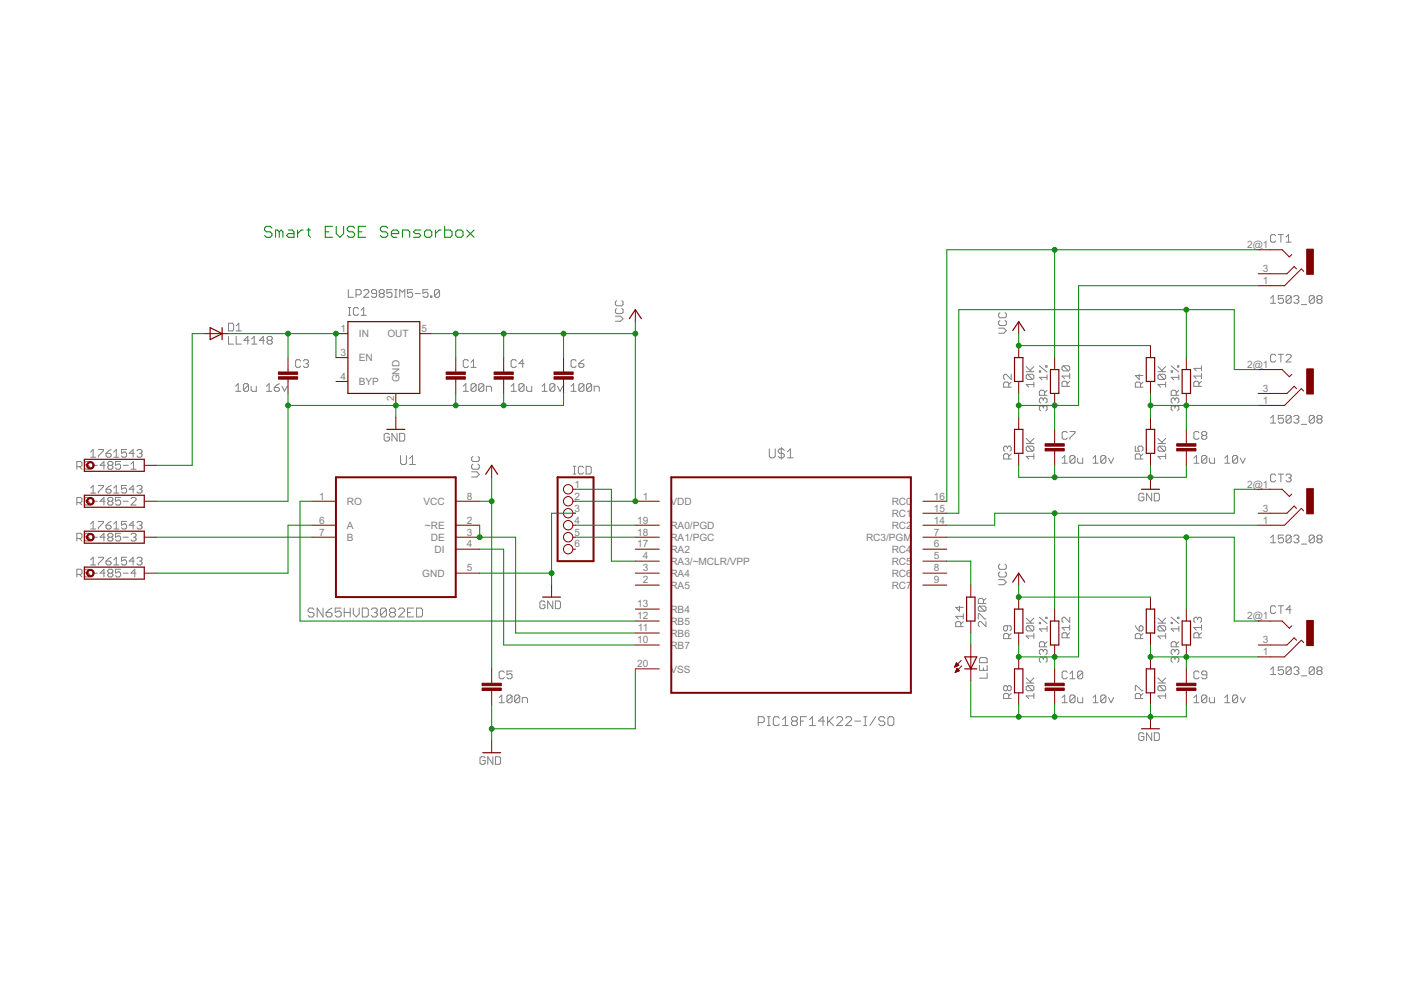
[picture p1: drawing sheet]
<svg xmlns="http://www.w3.org/2000/svg" width="297mm" height="210mm" viewBox="0 0 297 210" stroke-linecap="round" stroke-linejoin="round" font-family="sans-serif">
<defs><g id="words">
<g font-size="2.4" fill="#808080">
<text x="264.4" y="52.6">2@1</text>
<text x="267.8" y="57.7">3</text>
<text x="267.8" y="60.2">1</text>
<text x="72.2" y="70.4">1</text>
<text x="76.1" y="71.5">IN</text>
<text x="82.1" y="71.5">OUT</text>
<text x="89.4" y="70.4">5</text>
<text x="72.2" y="75.5">3</text>
<text x="76.1" y="76.6">EN</text>
<text x="264.4" y="78">2@1</text>
<text x="72.2" y="80.5">4</text>
<text x="76.1" y="81.6">BYP</text>
<text x="84.7" y="81.1" transform="rotate(-90 84.7 81.1)">GND</text>
<text x="267.8" y="83.1">3</text>
<text x="83.6" y="85" transform="rotate(-90 83.6 85)">2</text>
<text x="267.8" y="85.6">1</text>
<text x="67.7" y="105.9">1</text>
<text x="73.6" y="107">RO</text>
<text x="89.8" y="107">VCC</text>
<text x="99" y="105.9">8</text>
<text x="121.8" y="103.4">1</text>
<text x="121.8" y="105.9">2</text>
<text x="136.3" y="105.9">1</text>
<text x="142.1" y="107">VDD</text>
<text x="189.1" y="107">RC0</text>
<text x="198" y="105.9">16</text>
<text x="264.4" y="103.4">2@1</text>
<text x="67.7" y="111">6</text>
<text x="67.7" y="113.5">7</text>
<text x="73.6" y="112.1">A</text>
<text x="90.1" y="112.1">~RE</text>
<text x="99" y="111">2</text>
<text x="99" y="113.5">3</text>
<text x="121.8" y="108.5">3</text>
<text x="121.8" y="111">4</text>
<text x="121.8" y="113.5">5</text>
<text x="135.1" y="111">19</text>
<text x="135.1" y="113.5">18</text>
<text x="142.1" y="112.1">RA0/PGD</text>
<text x="189.1" y="109.6">RC1</text>
<text x="189.1" y="112.1">RC2</text>
<text x="198" y="108.5">15</text>
<text x="198" y="111">14</text>
<text x="198" y="113.5">7</text>
<text x="267.8" y="111">1</text>
<text x="267.8" y="108.5">3</text>
<text x="73.6" y="114.7">B</text>
<text x="91.3" y="114.7">DE</text>
<text x="92.1" y="117.2">DI</text>
<text x="99" y="116.1">4</text>
<text x="121.8" y="116.1">6</text>
<text x="135.1" y="116.1">17</text>
<text x="136.3" y="118.6">4</text>
<text x="142.1" y="114.7">RA1/PGC</text>
<text x="142.1" y="117.2">RA2</text>
<text x="142.1" y="119.7">RA3/~MCLR/VPP</text>
<text x="183.6" y="114.7">RC3/PGM</text>
<text x="189.1" y="117.2">RC4</text>
<text x="189.1" y="119.7">RC5</text>
<text x="198" y="116.1">6</text>
<text x="198" y="118.6">5</text>
<text x="89.5" y="122.3">GND</text>
<text x="99" y="121.2">5</text>
<text x="136.3" y="121.2">3</text>
<text x="136.3" y="123.7">2</text>
<text x="142.1" y="122.3">RA4</text>
<text x="142.1" y="124.8">RA5</text>
<text x="189.1" y="122.3">RC6</text>
<text x="189.1" y="124.8">RC7</text>
<text x="198" y="121.2">8</text>
<text x="198" y="123.7">9</text>
<text x="135.1" y="128.8">13</text>
<text x="135.1" y="131.3">12</text>
<text x="142.1" y="129.9">RB4</text>
<text x="264.4" y="131.3">2@1</text>
<text x="135.1" y="136.4">10</text>
<text x="135.2" y="133.9">11</text>
<text x="142.1" y="132.4">RB5</text>
<text x="142.1" y="135">RB6</text>
<text x="142.1" y="137.5">RB7</text>
<text x="267.8" y="136.4">3</text>
<text x="135.1" y="141.5">20</text>
<text x="142.1" y="142.6">VSS</text>
<text x="267.8" y="138.9">1</text>
</g>
</g></defs>
<g fill="none" stroke="#808080" stroke-width=".21">
<path d="M270.5 50l-.3-.3h-.5l-.3 .3v1.1l.3 .3h.5l.3-.3M271 49.7h1.1M271.6 49.7v1.7M272.7 51.4h1M272.7 50.3l.5-.6v1.7M48.5 68.5h.8l.2 .3v1.1l-.2 .3h-.8zM48.5 71.3v1.7h1M50.1 71.3v1.7h1.1M50.1 70.2h1.1M50.1 69.1l.5-.6v1.7M52.8 72.2h-1.1l.8-.9v1.7M53.4 73h1"/>
<path d="M53.4 71.9l.5-.6v1.7M56.1 72.2h-1.1l.8-.9v1.7M56.9 72.2l-.3 .2v.3l.3 .3h.5l.3-.3v-.3l-.3-.2M56.9 72.2h.5M56.9 72.2l-.3-.3v-.3l.3-.3h.5l.3 .3v.3l-.3 .3M63.8 76.5l-.3-.2h-.6l-.2 .2v1.1l.2 .3h.6l.3-.3M64.3 76.5l.3-.2h.5l.3 .2v.3l-.3 .3M64.9 77.1h.2M65.1 77.1l.3 .2v.3l-.3 .3h-.5l-.3-.3M73.9 61.4v1.6h1M73.9 66.8h.5M73.9 65.2h.5"/>
<path d="M74.1 65.2v1.6M75.5 62.5h.8l.3-.3v-.5l-.3-.3h-.8v1.6M76 65.5l-.2-.3h-.6l-.3 .3v1.1l.3 .2h.6l.2-.2M76.6 66.8h1.1M76.6 65.8l.5-.6v1.6M77.1 61.7l.3-.3h.5l.3 .3v.3l-1.1 1h1.1M79.8 62.2h-.8l-.2-.2v-.3l.2-.3h.6l.2 .3v1.1l-.2 .2h-.6l-.2-.2M80.7 62.2l-.3-.2v-.3l.3-.3h.5l.3 .3v.3l-.3 .2M80.7 62.2l-.3 .3v.3l.3 .2h.5l.3-.2v-.3l-.3-.3M80.7 62.2h.5M83.1 61.4h-1.1v.8l.6-.2h.2l.3 .2v.6l-.3 .2h-.5l-.3-.2M83.7 63h.5"/>
<path d="M83.7 61.4h.5M83.9 61.4v1.6M84.8 63v-1.6l.5 .6 .5-.6v1.6M87.5 61.4h-1.1v.8l.5-.2h.3l.3 .2v.6l-.3 .2h-.5l-.3-.2M88 62.2h1.1M90.7 61.4h-1v.8l.5-.2h.3l.2 .2v.6l-.2 .2h-.6l-.2-.2M91.3 62.8h.3v.2h-.3zM93.2 61.7v1.1l-.3 .2h-.5l-.3-.2M93.2 61.7l-.3-.3h-.5l-.3 .3v1.1M93.2 61.7l-1.1 1.1M99.3 76.5l-.3-.2h-.5l-.3 .2v1.1l.3 .3h.5l.3-.3M99.9 77.9h1"/>
<path d="M99.9 76.8l.5-.5v1.6M109.5 76.5l-.3-.2h-.6l-.2 .2v1.1l.2 .3h.6l.3-.3M111.1 77.1h-1.1l.8-.8v1.6M122.2 76.5l-.3-.2h-.6l-.2 .2v1.1l.2 .3h.6l.3-.3M122.7 77.1h.8l.3 .2v.3l-.3 .3h-.5l-.3-.3zM123.8 76.3l-.5 .2-.6 .6M130.5 67h1.1l.5 .6-.5 .5h-1.1M130.7 63.8l-.2 .2v.6l.2 .2h1.1l.3-.2v-.6l-.3-.2M130.7 65.4l-.2 .3v.5l.2 .3h1.1l.3-.3v-.5l-.3-.3M211.7 69.6h1.1l.6 .5-.6 .6h-1.1M212 66.3l-.3 .3v.5l.3 .3h1.1l.3-.3v-.5l-.3-.3M212 67.9l-.3 .3v.5l.3 .3h1.1l.3-.3v-.5l-.3-.3"/>
<path d="M214.4 79.4v1.1l-1.1-1.1h-.3l-.2 .2v.6l.2 .3M217.6 78.8h1.6M217.6 77.7l1.1 1.1M217.8 79.4h1.1l.3 .2v.6l-.3 .3M217.8 79.4l-.2 .2v.6l.2 .3h1.1M217.8 79.4l1.1 1.1M219.2 77.7l-.8 .8M220.4 78.6h.2v.3h-.2zM220.4 77.6l1.6 1.3M221.7 77.6h.3v.2h-.3zM222 79.5v1M225.4 77.6h1.1l.3 .2v.6l-.3 .2"/>
<path d="M225.4 77.6l-.2 .2v.6l.2 .2h1.1M225.4 77.6l1.1 1M226.8 79.7h-1.6l.5 .6M226.8 79.2v1.1M241.5 79.4v1.1l-.8-.9h1.6M245.5 78.8h1.6M245.5 77.7l1.1 1.1M245.8 79.4l-.3 .2v.6l.3 .3h1.1M245.8 79.4h1.1l.2 .2v.6l-.2 .3M245.8 79.4l1.1 1.1M247.1 77.7l-.8 .8M248.3 78.6h.3v.3h-.3z"/>
<path d="M248.3 77.6l1.6 1.3M249.7 77.6h.2v.2h-.2zM249.9 79.5v1M254.7 77.6v1M254.7 79.2v1.1M254.7 79.7h-1.6l.5 .6M254.7 78.1h-1.6l.5 .5M269.4 63.2l.5-.5v1.6M269.4 64.3h1.1M270.5 75.4l-.3-.3h-.5l-.3 .3v1.1l.3 .3h.5l.3-.3M271 75.1h1.1M271.6 75.1v1.7"/>
<path d="M272.1 62.7h-1.1v.8l.6-.3h.2l.3 .3v.5l-.3 .3h-.5l-.3-.3M272.7 75.4l.2-.3h.6l.2 .3v.3l-1 1.1h1M273.7 62.9v1.1l-.2 .3h-.6l-.2-.3M273.7 62.9l-.2-.2h-.6l-.2 .2v1.1M273.7 62.9l-1 1.1M274.3 62.9l.3-.2h.5l.3 .2v.3l-.3 .3M274.8 63.5h.3M275.1 63.5l.3 .3v.2l-.3 .3h-.5l-.3-.3M275.9 64.6h1.1M278.7 62.9v1.1l-.3 .3h-.6l-.2-.3M278.7 62.9l-.3-.2h-.6l-.2 .2v1.1M278.7 62.9l-1.1 1.1"/>
<path d="M279.5 63.5l-.3 .3v.2l.3 .3h.5l.3-.3v-.2l-.3-.3M279.5 63.5l-.3-.3v-.3l.3-.2h.5l.3 .2v.3l-.3 .3M279.5 63.5h.5M16.3 98.9h.8l.3-.2v-.6l-.3-.2h-.8v1.6M16.8 98.9l.6 .6M19 98.1l-.2-.2h-.6l-.3 .2v.3l.3 .3h.6l.2 .2v.3l-.2 .3h-.6l-.3-.3M19.2 95.8l.5-.5v1.6M19.2 96.9h1.1M19.6 98.7h1.1M20.8 95.3h1.1v.3l-1.1 1.1v.2M22.3 98.7h-1.1l.8-.8v1.6M22.5 96.1h.8l.3 .3v.3l-.3 .2h-.5l-.3-.2z"/>
<path d="M23.1 98.7l-.2-.3v-.3l.2-.2h.6l.2 .2v.3l-.2 .3M23.1 98.7l-.2 .2v.3l.2 .3h.6l.2-.3v-.3l-.2-.2M23.1 98.7h.6M23.6 95.3l-1.1 .8M24.1 96.9h1.1M24.1 95.8l.6-.5v1.6M25.6 97.9h-1.1v.8l.5-.3h.3l.3 .3v.5l-.3 .3h-.5l-.3-.3M26.1 98.7h1.1M26.8 95.3h-1v.8l.8-.3 .2 .3v.6l-.2 .2h-.6l-.2-.2M27.8 99.5h1.1M27.8 98.4l.5-.5v1.6M28.5 96.1h-1.1l.8-.8v1.6"/>
<path d="M29 95.6l.3-.3h.5l.3 .3v.2l-.3 .3M29.6 96.1h.2M29.8 96.1l.3 .3v.3l-.3 .2h-.5l-.3-.2M50 83h1.1M50 81.9l.5-.6v1.7M52.7 81.6v1.1l-.3 .3h-.5l-.3-.3M52.7 81.6l-.3-.3h-.5l-.3 .3v1.1M52.7 81.6l-1.1 1.1M53.2 81.9v.8l.3 .3h.8v-1.1M56.5 83h1.1M56.5 81.9l.6-.6v1.7M58.1 82.1h.9l.2 .3v.3l-.2 .3h-.6l-.3-.3z"/>
<path d="M59.2 81.3l-1.1 .8M59.8 81.9l.5 1.1 .6-1.1M82.5 92.2l-.2-.3h-.6l-.3 .3v1l.3 .3h.6l.2-.3v-.5h-.5M84.2 91.9v1.6l-1.1-1.6v1.6M84.7 91.9h.9l.2 .3v1l-.2 .3h-.9zM84.9 96.6v1.6l.3 .3h.7l.3-.3v-1.6M86.8 97.2l.7-.6v1.9M86.8 98.5h1.3M98.2 81.9l.6-.6v1.7M98.2 83h1.1M100.3 98.4l-.3 .3v.5l.3 .3h1l.3-.3v-.5l-.3-.3M100.3 96.8l-.3 .2v.6l.3 .3h1l.3-.3v-.6l-.3-.2"/>
<path d="M100.9 81.6v1.1l-.2 .3h-.6l-.2-.3M100.9 81.6l-.2-.3h-.6l-.2 .3v1.1M100.9 81.6l-1 1.1M102.6 81.6v1.1l-.3 .3h-.5l-.3-.3M102.6 81.6l-.3-.3h-.5l-.3 .3v1.1M102.6 81.6l-1.1 1.1M103.1 83v-1.1h.8l.3 .2v.9M108.4 83h1.1M108.4 81.9l.5-.6v1.7M111.1 81.6v1.1l-.3 .3h-.5l-.3-.3M111.1 81.6l-.3-.3h-.5l-.3 .3v1.1M111.1 81.6l-1.1 1.1"/>
<path d="M111.7 81.9v.8l.2 .3h.8v-1.1M114.9 83h1.1M114.9 81.9l.6-.6v1.7M117.6 81.6v1.1l-.2 .3h-.6l-.2-.3M117.6 81.6l-.2-.3h-.6l-.2 .3v1.1M117.6 81.6l-1 1.1M118.2 81.9l.5 1.1 .6-1.1M121.1 83h1.1M121.1 81.9l.5-.6v1.7M121.5 98.9h.6M121.8 98.9v1.6M123.7 99.1l-.3-.2h-.5l-.3 .2v1.1l.3 .3h.5l.3-.3"/>
<path d="M123.8 81.6v1.1l-.3 .3h-.5l-.3-.3M123.8 81.6l-.3-.3h-.5l-.3 .3v1.1M123.8 81.6l-1.1 1.1M124.3 98.9h.8l.2 .2v1.1l-.2 .3h-.8zM125.4 81.6v1.1l-.2 .3h-.6l-.2-.3M125.4 81.6l-.2-.3h-.6l-.2 .3v1.1M125.4 81.6l-1 1.1M126 83v-1.1h.8l.3 .2v.9M163.1 95.2v1.6l.3 .3h.6l.4-.3v-1.6M165.7 94.9v2.5M166.3 95.5l-.3-.3h-.7l-.3 .3v.3l.3 .3h.7l.3 .3v.4l-.3 .3h-.7l-.3-.3M166.9 97.1h1.3"/>
<path d="M166.9 95.8l.7-.6v1.9M213.6 94.9l-.3-.3h-.3l-.2 .3v.5l.2 .3M213.6 94.9l.3-.3h.2l.3 .3v.5l-.3 .3M213.6 94.9v.2M213.9 82.1v-.8l-.3-.3h-.6l-.2 .3v.8h1.6M213.9 97.3v-.8l-.3-.3h-.6l-.2 .3v.8h1.6M214.4 81l-.5 .5M214.4 96.2l-.5 .6M217.6 94h1.6M217.6 93l1.1 1M217.8 94.6h1.1l.3 .3v.5l-.3 .3M217.8 94.6l-.2 .3v.5l.2 .3h1.1"/>
<path d="M217.8 94.6l1.1 1.1M219.2 81.5h-1.6l.5 .6M219.2 81v1.1M219.2 96.2v1.1M219.2 96.8h-1.6l.5 .5M219.2 93l-.8 .8M221.2 84.6l.3-.2h.2l.3 .2v.6l-.3 .2M221.2 86.3l-.3-.3h-.3l-.2 .3v.5l.2 .3M221.2 84.6l-.3-.2h-.3l-.2 .2v.6l.2 .2M221.2 86.3l.3-.3h.2l.3 .3v.5l-.3 .3M221.2 84.6v.3M221.2 86.3v.3"/>
<path d="M221.5 83.8v-.8l-.3-.3h-.6l-.2 .3v.8h1.6M222 82.7l-.5 .6M222 80h-1.6l.5 .5M225.2 97.1l.5-.5v1.6M225.2 98.2h1.1M226.3 81.9v-.8l-.3-.3h-.6l-.2 .3v.8h1.6M226.3 91.8l-.3-.3h-.5l-.3 .3v1.1l.3 .2h.5l.3-.2M226.8 80.8l-.5 .6M226.8 91.5h1.1v.3l-1.1 1.1v.2M227.9 96.9v1l-.3 .3h-.5l-.3-.3M227.9 96.9l-.3-.3h-.5l-.3 .3v1M227.9 96.9l-1.1 1"/>
<path d="M228.5 97.1v.8l.2 .3h.9v-1.1M231.8 98.2h1M231.8 97.1l.5-.5v1.6M234.5 96.9v1l-.3 .3h-.5l-.3-.3M234.5 96.9l-.3-.3h-.5l-.3 .3v1M234.5 96.9l-1.1 1M235 97.1l.6 1.1 .5-1.1M240.7 94.6v1.1h.8l-.2-.8 .2-.3h.6l.2 .3v.5l-.2 .3M241.8 82.1v-.8l-.3-.3h-.5l-.3 .3v.8h1.6M241.8 97.3v-.8l-.3-.3h-.5l-.3 .3v.8h1.6M242.3 81l-.5 .5M242.3 96.2l-.5 .6"/>
<path d="M245.5 94h1.6M245.5 93l1.1 1M245.8 94.6l-.3 .3v.5l.3 .3h1.1M245.8 94.6h1.1l.2 .3v.5l-.2 .3M245.8 94.6l1.1 1.1M247.1 81.5h-1.6l.6 .6M247.1 96.8h-1.6l.6 .5M247.1 81v1.1M247.1 96.2v1.1M247.1 93l-.8 .8M249.1 86.3l.3-.3h.3l.2 .3v.5l-.2 .3M249.1 84.6l.3-.2h.3l.2 .2v.6l-.2 .2"/>
<path d="M249.1 86.3l-.2-.3h-.3l-.3 .3v.5l.3 .3M249.1 84.6l-.2-.2h-.3l-.3 .2v.6l.3 .2M249.1 84.6v.3M249.1 86.3v.3M249.4 83.8v-.8l-.3-.3h-.5l-.3 .3v.8h1.6M249.9 80h-1.6l.6 .5M249.9 82.7l-.5 .6M253.1 98.2h1.1M253.1 97.1l.6-.5v1.6M254.2 81.9v-.8l-.3-.3h-.5l-.3 .3v.8h1.6M254.2 91.8l-.2-.3h-.6l-.3 .3v1.1l.3 .2h.6l.2-.2M254.7 80.8l-.5 .6"/>
<path d="M255 92.3l-.2-.3v-.2l.2-.3h.6l.3 .3v.2l-.3 .3M255 92.3l-.2 .3v.3l.2 .2h.6l.3-.2v-.3l-.3-.3M255 92.3h.6M255.9 96.9v1l-.3 .3h-.6l-.2-.3M255.9 96.9l-.3-.3h-.6l-.2 .3v1M255.9 96.9l-1.1 1M256.4 97.1v.8l.3 .3h.8v-1.1M259.7 98.2h1.1M259.7 97.1l.5-.5v1.6M262.4 96.9v1l-.3 .3h-.5l-.3-.3M262.4 96.9l-.3-.3h-.5l-.3 .3v1M262.4 96.9l-1.1 1"/>
<path d="M263 97.1l.5 1.1 .5-1.1M269.4 88.6l.5-.5v1.6M269.4 89.7h1.1M272.1 88.1h-1.1v.8l.8-.3 .3 .3v.5l-.3 .3h-.5l-.3-.3M273.7 88.3l-1 1.1M273.7 88.3l-.2-.2h-.6l-.2 .2v1.1M273.7 88.3v1.1l-.2 .3h-.6l-.2-.3M274.3 88.3l.3-.2h.5l.3 .2v.3l-.3 .3M274.8 88.9h.3M275.1 88.9l.3 .3v.2l-.3 .3h-.5l-.3-.3M275.9 90h1.1M278.7 88.3l-.3-.2h-.6l-.2 .2v1.1"/>
<path d="M278.7 88.3v1.1l-.3 .3h-.6l-.2-.3M278.7 88.3l-1.1 1.1M279.5 88.9l-.3-.3v-.3l.3-.2h.5l.3 .2v.3l-.3 .3M279.5 88.9l-.3 .3v.2l.3 .3h.5l.3-.3v-.2l-.3-.3M279.5 88.9h.5M16.3 106.6h.8l.3-.3v-.6l-.3-.2h-.8v1.6M16.3 114.2h.8l.3-.3v-.6l-.3-.2h-.8v1.6M16.8 106.6l.6 .5M16.8 114.2l.6 .5M19 105.7l-.2-.2h-.6l-.3 .2v.3l.3 .3h.6l.2 .3v.2l-.2 .3h-.6l-.3-.3M19 113.3l-.2-.2h-.6l-.3 .2v.3l.3 .3h.6l.2 .3v.2l-.2 .3h-.6l-.3-.3M19.2 103.5l.5-.6v1.6"/>
<path d="M19.2 111.1l.5-.5v1.6M19.2 118.7l.5-.5v1.6M19.2 104.5h1.1M19.2 112.2h1.1M19.2 119.8h1.1M19.6 106.3h1.1M19.6 113.9h1.1M20.8 102.9h1.1v.3l-1.1 1.1v.2M20.8 110.6h1.1v.2l-1.1 1.1v.3M20.8 118.2h1.1v.2l-1.1 1.1v.3M22.3 106.3h-1.1l.8-.8v1.6M22.3 113.9h-1.1l.8-.8v1.6"/>
<path d="M22.5 103.7h.8l.3 .3v.3l-.3 .2h-.5l-.3-.2zM22.5 111.4h.8l.3 .2v.3l-.3 .3h-.5l-.3-.3zM22.5 119h.8l.3 .3v.2l-.3 .3h-.5l-.3-.3zM23.1 106.3l-.2-.3v-.3l.2-.2h.6l.2 .2v.3l-.2 .3M23.1 106.3l-.2 .3v.2l.2 .3h.6l.2-.3v-.2l-.2-.3M23.1 113.9l-.2-.3v-.3l.2-.2h.6l.2 .2v.3l-.2 .3M23.1 113.9l-.2 .3v.2l.2 .3h.6l.2-.3v-.2l-.2-.3M23.1 106.3h.6M23.1 113.9h.6M23.6 102.9l-.6 .3-.5 .5M23.6 110.6l-.6 .2-.5 .6M23.6 118.2l-1.1 .8"/>
<path d="M24.1 103.5l.6-.6v1.6M24.1 111.1l.6-.5v1.6M24.1 118.7l.6-.5v1.6M24.1 104.5h1.1M24.1 112.2h1.1M24.1 119.8h1.1M25.6 113.1h-1.1v.8l.5-.3h.3l.3 .3v.5l-.3 .3h-.5l-.3-.3M25.6 105.5h-1.1v.8l.5-.3h.3l.3 .3v.5l-.3 .3h-.5l-.3-.3M26.1 106.3h1.1M26.1 113.9h1.1M26.8 102.9h-1v.8l.5-.2h.3l.2 .2v.6l-.2 .2h-.6l-.2-.2M26.8 110.6h-1v.8l.5-.3h.3l.2 .3v.5l-.2 .3h-.6l-.2-.3"/>
<path d="M26.8 118.2h-1v.8l.8-.3 .2 .3v.5l-.2 .3h-.6l-.2-.3M27.8 113.3l.2-.2h.6l.3 .2v.3l-.3 .3M27.8 105.7l.2-.2h.6l.3 .2v.3l-1.1 1.1h1.1M28.3 113.9h.3M28.5 103.7h-1.1l.8-.8v1.6M28.5 111.4h-1.1l.8-.8v1.6M28.5 119h-1.1l.8-.8v1.6M28.6 113.9l.3 .3v.2l-.3 .3h-.6l-.2-.3M29 103.2l.3-.3h.5l.3 .3v.3l-.3 .2M29 110.8l.3-.2h.5l.3 .2v.3l-.3 .3M29 118.4l.3-.2h.5l.3 .2v.3l-.3 .3M29.6 103.7h.2"/>
<path d="M29.6 111.4h.2M29.6 119h.2M29.8 103.7l.3 .3v.3l-.3 .2h-.5l-.3-.2M29.8 111.4l.3 .2v.3l-.3 .3h-.5l-.3-.3M29.8 119l.3 .3v.2l-.3 .3h-.5l-.3-.3M100 100h1.1l.5 .6-.5 .5h-1.1M121.5 100.5h.6M212 119.6l-.3 .3v.5l.3 .3h1.1l.3-.3v-.5l-.3-.3M242.5 104.8l-.2-.2h-.6l-.3 .2v1.1l.3 .3h.6l.2-.3v-.5h-.5M244.2 104.6v1.6l-1.1-1.6v1.6M244.7 104.6h.8l.3 .2v1.1l-.3 .3h-.8zM269.4 114l.5-.5v1.6"/>
<path d="M269.4 115.1h1.1M270.5 100.8l-.3-.3h-.5l-.3 .3v1.1l.3 .3h.5l.3-.3M271 100.5h1.1M271.6 100.5v1.7M272.1 113.5h-1.1v.8l.8-.3 .3 .3v.5l-.3 .3h-.5l-.3-.3M272.7 100.8l.2-.3h.6l.2 .3v.2l-.2 .3M273.2 101.3h.3M273.5 101.3l.2 .3v.3l-.2 .3h-.6l-.2-.3M273.7 113.7l-.2-.2h-.6l-.2 .2v1.1M273.7 113.7v1.1l-.2 .3h-.6l-.2-.3M273.7 113.7l-1 1.1M274.3 113.7l.3-.2h.5l.3 .2v.3l-.3 .3"/>
<path d="M274.8 114.3h.3M275.1 114.3l.3 .3v.2l-.3 .3h-.5l-.3-.3M275.9 115.4h1.1M278.7 113.7l-.3-.2h-.6l-.2 .2v1.1M278.7 113.7v1.1l-.3 .3h-.6l-.2-.3M278.7 113.7l-1.1 1.1M279.5 114.3l-.3-.3v-.3l.3-.2h.5l.3 .2v.3l-.3 .3M279.5 114.3l-.3 .3v.2l.3 .3h.5l.3-.3v-.2l-.3-.3M279.5 114.3h.5M16.3 121.8h.8l.3-.3v-.5l-.3-.3h-.8v1.6M16.8 121.8l.6 .5M19 121l-.2-.3h-.6l-.3 .3v.2l.3 .3h.6l.2 .3v.2l-.2 .3h-.6l-.3-.3"/>
<path d="M19.6 121.5h1.1M22.3 121.5h-1.1l.8-.8v1.6M23.1 121.5l-.2-.3v-.2l.2-.3h.6l.2 .3v.2l-.2 .3M23.1 121.5l-.2 .3v.2l.2 .3h.6l.2-.3v-.2l-.2-.3M23.1 121.5h.6M25.6 120.7h-1.1v.8l.8-.3 .3 .3v.5l-.3 .3h-.5l-.3-.3M26.1 121.5h1.1M28.9 121.5h-1.1l.8-.8v1.6M66.6 129.2l-.3-.3h-.7l-.3 .3v.4l.3 .3h.7l.3 .3v.3l-.3 .3h-.7l-.3-.3M68.5 128.9v1.9l-1.3-1.9v1.9M69.2 129.9h.9l.3 .3v.3l-.3 .3h-.6l-.3-.3zM70.4 128.9l-.6 .3-.6 .7"/>
<path d="M72.3 128.9h-1.2v1l.6-.3h.3l.3 .3v.6l-.3 .3h-.6l-.3-.3M73 129.9h1.3M73 128.9v1.9M74.3 128.9v1.9M74.9 128.9v1.3l.6 .6 .7-.6v-1.3M76.8 128.9h1l.3 .3v1.3l-.3 .3h-1zM78.7 129.2l.4-.3h.6l.3 .3v.4l-.3 .3M79.4 129.9h.3M79.7 129.9l.3 .3v.3l-.3 .3h-.6l-.4-.3M81.9 129.2l-.3-.3h-.6l-.3 .3v1.3M81.9 129.2v1.3l-.3 .3h-.6l-.3-.3M81.9 129.2l-1.2 1.3"/>
<path d="M82.9 129.9l-.3-.3v-.4l.3-.3h.6l.3 .3v.4l-.3 .3M82.9 129.9h.6M82.9 129.9l-.3 .3v.3l.3 .3h.6l.3-.3v-.3l-.3-.3M84.5 129.2l.3-.3h.6l.3 .3v.4l-1.2 1.2h1.2M86.4 129.9h.6M87.7 128.9h-1.3v1.9h1.3M88.3 128.9h1l.3 .3v1.3l-.3 .3h-1zM115.5 127.7l-.2-.3h-.6l-.2 .3v1.1l.2 .3h.6l.2-.3v-.6h-.5M117.2 127.4v1.7l-1.1-1.7v1.7M117.8 127.4h.8l.2 .3v1.1l-.2 .3h-.8zM203.4 128.5v1.1l-.8-.8h1.6M203.7 132.9v-.8l-.3-.3h-.5l-.3 .3v.8h1.6"/>
<path d="M204.2 131.8l-.5 .5M204.2 130.7h-1.6l.6 .5M204.2 130.1v1.1M207.4 131.2v-1.1h.3l1.1 1.1h.2M207.7 139.7l.2-.3h1.1l.3 .3v.8h-1.6zM207.7 128.5h1.1l.2 .3v.5l-.2 .3M207.7 128.5l-.3 .3v.5l.3 .3h1.1M207.7 128.5l1.1 1.1M208.5 128v-.9l-.3-.2h-.5l-.3 .2v.9h1.6M209 131.8v1.1l-1-1.1h-.3l-.3 .3v.5l.3 .3M209 126.9l-.5 .5M211.7 122.9h1.1l.6 .5-.6 .6h-1.1"/>
<path d="M212 121.3l-.3 .2v.6l.3 .2h1.1l.3-.2v-.6l-.3-.2M213.6 132.7v.8l-.3 .3h-.3l-.2-.3v-.6l.2-.2h1.1l.3 .2v.6l-.3 .3M213.9 135.4v-.8l-.3-.3h-.6l-.2 .3v.8h1.6M214.4 134.3l-.5 .6M217.6 132.1h1.6M217.6 131l1.1 1.1M217.8 132.7h1.1l.3 .2v.6l-.3 .3M217.8 132.7l-.2 .2v.6l.2 .3h1.1M217.8 132.7l1.1 1.1M219.2 134.3v1.1M219.2 134.9h-1.6l.5 .5M219.2 131l-.8 .9"/>
<path d="M220.4 132h.2v.2h-.2zM220.4 130.9l1.6 1.3M221.2 138l-.3-.3h-.3l-.2 .3v.5l.2 .3M221.2 139.6l-.3-.3h-.3l-.2 .3v.5l.2 .3M221.2 138v.2M221.2 139.6v.3M221.2 138l.3-.3h.2l.3 .3v.5l-.3 .3M221.2 139.6l.3-.3h.2l.3 .3v.5l-.3 .3M221.5 137.1v-.8l-.3-.2h-.6l-.2 .2v.8h1.6M221.7 130.9h.3v.2h-.3zM222 132.8v1.1M222 136.1l-.5 .5"/>
<path d="M222 133.3h-1.6l.5 .6M226.3 135.2v-.8l-.3-.2h-.6l-.2 .2v.8h1.6M226.8 130.9v1.1l-1.1-1.1h-.3l-.2 .2v.6l.2 .3M226.8 132.5v1.1M226.8 134.2l-.5 .5M226.8 133.1h-1.6l.5 .5M240.7 132.7l.3 .5 .5 .6M241.5 132.9l.3-.2h.3l.2 .2v.6l-.2 .3h-.6zM241.8 135.4v-.8l-.3-.3h-.5l-.3 .3v.8h1.6M242.3 134.3l-.5 .6M245.5 132.1h1.6M245.5 131l1.1 1.1"/>
<path d="M245.8 132.7h1.1l.2 .2v.6l-.2 .3M245.8 132.7l-.3 .2v.6l.3 .3h1.1M245.8 132.7l1.1 1.1M247.1 134.3v1.1M247.1 134.9h-1.6l.6 .5M247.1 131l-.8 .9M248.3 132h.3v.2h-.3zM248.3 130.9l1.6 1.3M249.1 138l.3-.3h.3l.2 .3v.5l-.2 .3M249.1 139.6l-.2-.3h-.3l-.3 .3v.5l.3 .3M249.1 138l-.2-.3h-.3l-.3 .3v.5l.3 .3M249.1 138v.2"/>
<path d="M249.1 139.6v.3M249.1 139.6l.3-.3h.3l.2 .3v.5l-.2 .3M249.4 137.1v-.8l-.3-.2h-.5l-.3 .2v.8h1.6M249.7 130.9h.2v.2h-.2zM249.9 132.8v1.1M249.9 133.3h-1.6l.6 .6M249.9 136.1l-.5 .5M253.9 131.1l.3-.2h.3l.2 .2v.6l-.2 .3M253.9 131.1l-.3-.2h-.2l-.3 .2v.6l.3 .3M253.9 131.1v.3M254.2 135.2v-.8l-.3-.2h-.5l-.3 .2v.8h1.6M254.7 132.5v1.1"/>
<path d="M254.7 133.1h-1.6l.5 .5M254.7 134.2l-.5 .5M270.5 128.7l-.3-.3h-.5l-.3 .3v1.1l.3 .3h.5l.3-.3M271 128.4h1.1M271.6 128.4v1.7M273.7 129.3h-1l.8-.9v1.7M105.8 147.9l.6-.5v1.6M105.8 149h1.1M106.9 142.6l-.2-.3h-.6l-.3 .3v1l.3 .3h.6l.2-.3M108.6 147.6v1.1l-.3 .3h-.6l-.2-.3M108.6 142.3h-1.1v.8l.8-.3 .3 .3v.5l-.3 .3h-.6l-.2-.3M108.6 147.6l-.3-.2h-.6l-.2 .2v1.1"/>
<path d="M108.6 147.6l-1.1 1.1M110.2 147.6v1.1l-.3 .3h-.5l-.3-.3M110.2 147.6l-.3-.2h-.5l-.3 .2v1.1M110.2 147.6l-1.1 1.1M110.7 149v-1.1h.9l.2 .3v.8M160.8 153.2h.9l.3-.3v-.6l-.3-.3h-.9v1.8M162.7 152h.6M162.7 153.8h.6M163 152v1.8M165.2 152.3l-.3-.3h-.6l-.3 .3v1.2l.3 .3h.6l.3-.3M165.9 153.8h1.2M165.9 152.6l.6-.6v1.8"/>
<path d="M168.1 152.9l-.3-.3v-.3l.3-.3h.6l.4 .3v.3l-.4 .3M168.1 152.9l-.3 .3v.3l.3 .3h.6l.4-.3v-.3l-.4-.3M168.1 152.9h.6M169.7 152.9h.6M171 152h-1.3v1.8M171.6 153.8h1.3M171.6 152.6l.7-.6v1.8M174.8 152.9h-1.3l1-.9v1.8M175.5 152v1.8M175.8 152.9l.9 .9M176.7 152l-1.2 1.2M177.4 152.3l.3-.3h.6l.3 .3v.3l-1.2 1.2h1.2"/>
<path d="M179.3 152.3l.3-.3h.7l.3 .3v.3l-1.3 1.2h1.3M181.2 152.9h1.3M183.1 152h.7M183.1 153.8h.7M183.5 152v1.8M185.7 152l-1.3 1.8M187.6 152.3l-.3-.3h-.7l-.3 .3v.3l.3 .3h.7l.3 .3v.3l-.3 .3h-.7l-.3-.3M188.6 152h.6l.3 .3v1.2l-.3 .3h-.6l-.3-.3v-1.2zM207.7 141.1v1h1.6v-1M208.5 141.6v.5M209.3 142.7v1.1h-1.6M213.6 145.6l-.3-.2h-.3l-.2 .2v.6l.2 .3h.3l.3-.3"/>
<path d="M213.6 145.6l.3-.2h.2l.3 .2v.6l-.3 .3h-.2l-.3-.3M213.6 145.6v.6M213.9 148.1v-.8l-.3-.3h-.6l-.2 .3v.8h1.6M214.4 147l-.5 .6M217.6 144.8h1.6M217.6 143.7l1.1 1.1M217.8 145.4h1.1l.3 .2v.6l-.3 .3M217.8 145.4l-.2 .2v.6l.2 .3h1.1M217.8 145.4l1.1 1.1M219.2 147v1.1M219.2 147.6h-1.6l.5 .5M219.2 143.7l-.8 .8"/>
<path d="M225.2 149h1.1M225.2 147.9l.5-.5v1.6M226.3 142.6l-.3-.3h-.5l-.3 .3v1l.3 .3h.5l.3-.3M226.8 143.9h1.1M226.8 142.8l.6-.5v1.6M227.9 147.6v1.1l-.3 .3h-.5l-.3-.3M227.9 147.6l-.3-.2h-.5l-.3 .2v1.1M227.9 147.6l-1.1 1.1M228.5 147.9v.8l.2 .3h.9v-1.1M229.6 142.6l-.3-.3h-.6l-.2 .3v1M229.6 142.6v1l-.3 .3h-.6l-.2-.3M229.6 142.6l-1.1 1"/>
<path d="M231.8 149h1M231.8 147.9l.5-.5v1.6M234.5 147.6v1.1l-.3 .3h-.5l-.3-.3M234.5 147.6l-.3-.2h-.5l-.3 .2v1.1M234.5 147.6l-1.1 1.1M235 147.9l.6 1.1 .5-1.1M240.7 146.5v-1.1h.3l1.1 1.1h.2M241.8 148.1v-.8l-.3-.3h-.5l-.3 .3v.8h1.6M242.3 147l-.5 .6M242.5 155.6l-.2-.2h-.6l-.3 .2v1.1l.3 .3h.6l.2-.3v-.5h-.5M244.2 155.4v1.6l-1.1-1.6v1.6M244.7 155.4h.8l.3 .2v1.1l-.3 .3h-.8z"/>
<path d="M245.5 144.8h1.6M245.5 143.7l1.1 1.1M245.8 145.4h1.1l.2 .2v.6l-.2 .3M245.8 145.4l-.3 .2v.6l.3 .3h1.1M245.8 145.4l1.1 1.1M247.1 147v1.1M247.1 147.6h-1.6l.6 .5M247.1 143.7l-.8 .8M253.1 149h1.1M253.1 147.9l.6-.5v1.6M254.2 142.6l-.2-.3h-.6l-.3 .3v1l.3 .3h.6l.2-.3M255.9 147.6v1.1l-.3 .3h-.6l-.2-.3"/>
<path d="M255.9 147.6l-.3-.2h-.6l-.2 .2v1.1M255.9 143.1h-.9l-.2-.3v-.2l.2-.3h.6l.3 .3v1l-.3 .3h-.6l-.2-.3M255.9 147.6l-1.1 1.1M256.4 147.9v.8l.3 .3h.8v-1.1M259.7 149h1.1M259.7 147.9l.5-.5v1.6M262.4 147.6v1.1l-.3 .3h-.5l-.3-.3M262.4 147.6l-.3-.2h-.5l-.3 .2v1.1M262.4 147.6l-1.1 1.1M263 147.9l.5 1.1 .5-1.1M269.4 141.9l.5-.5v1.6M269.4 143h1.1"/>
<path d="M272.1 141.4h-1.1v.8l.8-.3 .3 .3v.5l-.3 .3h-.5l-.3-.3M273.7 141.7l-.2-.3h-.6l-.2 .3v1M273.7 141.7v1l-.2 .3h-.6l-.2-.3M273.7 141.7l-1 1M274.3 141.7l.3-.3h.5l.3 .3v.2l-.3 .3M274.8 142.2h.3M275.1 142.2l.3 .3v.2l-.3 .3h-.5l-.3-.3M275.9 143.3h1.1M278.7 141.7l-.3-.3h-.6l-.2 .3v1M278.7 141.7v1l-.3 .3h-.6l-.2-.3M278.7 141.7l-1.1 1M279.5 142.2l-.3-.3v-.2l.3-.3h.5l.3 .3v.2l-.3 .3"/>
<path d="M279.5 142.2l-.3 .3v.2l.3 .3h.5l.3-.3v-.2l-.3-.3M279.5 142.2h.5M102.9 160.7l-.3-.3h-.6l-.2 .3v1.1l.2 .3h.6l.3-.3v-.6h-.6M104.5 160.4v1.7l-1.1-1.7v1.7M105.1 160.4h.8l.2 .3v1.1l-.2 .3h-.8z"/>
</g>
<g fill="none" stroke="#800000" stroke-width=".21">
<path d="M266.8 53h5l1.6 1.5 .5-.5M274.9 57l-.5-.5-1.5 1.5h-6.1M276.4 57.5l-.5-.5-3.5 3.6h-5.6M43.3 70.7h5.1M61.1 75.8v3.1M71.2 70.7h2.6M71.2 75.8h2.6M89 70.7h2.5M96.6 75.8v3.1M106.8 75.8v3.1M119.5 75.8v3.1M134.7 65.7v2.5"/>
<path d="M216 68.2v2.5M216 73.3v2.5M223.6 75.8v2.6M243.9 73.3v2.5M251.5 75.8v2.6M266.8 78.4h5l1.6 1.5 .5-.5M30.6 98.7h2.5M61.1 80.4v3M71.2 80.9h2.6M83.9 83.4v2.6M83.9 88.5v2.5M96.6 80.4v3"/>
<path d="M104.2 98.7v2.5M106.8 80.4v3M119.5 80.4v3M216 80.9v2.5M216 88.5v2.5M216 96.1v2.6M223.6 83.4v2.6M223.6 91v3.1M223.6 95.6v3.1M243.9 80.9v2.5M243.9 88.5v2.5M243.9 96.1v2.6"/>
<path d="M251.5 83.4v2.6M251.5 91v3.1M251.5 95.6v3.1M274.9 82.4l-.5-.5-1.5 1.5h-6.1M276.4 82.9l-.5-.5-3.5 3.6h-5.6M30.6 106.3h2.5M30.6 113.9h2.5M66.1 106.3h5.1M66.1 111.4h5.1M66.1 113.9h5.1M96.6 106.3h5.1M96.6 111.4h5.1"/>
<path d="M96.6 113.9h5.1M96.6 116.4h5.1M121.5 106.3h.5M121.5 111.4h.5M121.5 113.9h.5M121.5 116.4h.5M121.5 108.8h.5M121.5 103.7h.5M134.7 106.3h5.1M134.7 111.4h5.1M134.7 113.9h5.1M134.7 116.4h5.1"/>
<path d="M134.7 119h5.1M195.7 106.3h5M195.7 111.4h5M195.7 113.9h5M195.7 116.4h5M195.7 119h5M195.7 108.8h5M243.9 101.2v2.5M266.8 103.7h5l1.6 1.6 .5-.5M274.9 107.8l-.5-.5-1.5 1.5h-6.1M276.4 108.3l-.5-.5-3.5 3.6h-5.6M30.6 121.5h2.5"/>
<path d="M96.6 121.5h5.1M116.9 124.1v2.5M134.7 121.5h5.1M134.7 124.1h5.1M134.7 129.1h5.1M134.7 131.7h5.1M134.7 134.2h5.1M134.7 136.8h5.1M195.7 121.5h5M195.7 124.1h5M205.8 124.1v2.5M205.8 131.7v2.5"/>
<path d="M205.8 136.8v7.6M216 121.5v2.6M216 126.6v2.5M216 134.2v2.6M216 139.3v2.5M223.6 129.1v2.6M223.6 136.8v2.5M243.9 126.6v2.5M243.9 134.2v2.6M243.9 139.3v2.5M251.5 129.1v2.6M251.5 136.8v2.5"/>
<path d="M266.8 131.7h5l1.6 1.5 .5-.5M274.9 135.7l-.5-.5-1.5 1.6h-6.1M276.4 136.2l-.5-.5-3.5 3.6h-5.6M104.2 141.8v3.1M104.2 146.4v3M104.2 157.1v2.5M134.7 141.8h5.1M202.4 141.4h.1M202.5 141.3h.3M202.5 141.2h.6M202.6 141.1h.7M202.6 142.5h.1"/>
<path d="M202.6 140.9h.5M202.6 142.4h.4M202.7 140.8h.3M202.7 142.3h.6M202.7 140.7h.2M202.7 142.1h.6M202.8 140.5l-.4 .9M202.8 140.5l.5 .6M202.8 140.6h.1M202.8 142h.4M202.8 141.9h.3M202.9 141.8h.1"/>
<path d="M202.9 141.7l.5 .5-.9 .4zM203.3 141.1l-.9 .3M203.8 140l-1.4 1.4M203.9 141.2l-1.4 1.4M216 146.9v2.5M223.6 141.8v3.1M223.6 146.4v3M243.9 146.9v2.5M243.9 152v2.5M251.5 141.8v3.1M251.5 146.4v3"/>
<circle cx="120.5" cy="106.3" r=".99"/>
<circle cx="120.5" cy="111.4" r=".99"/>
<circle cx="120.5" cy="108.8" r=".99"/>
<circle cx="120.5" cy="116.4" r=".99"/>
<circle cx="120.5" cy="103.7" r=".99"/>
<circle cx="120.5" cy="113.9" r=".99"/>
</g>
<path d="M71.2 101.2h25.4v25.4h-25.4zM118.2 101.2h7.6v17.8h-7.6zM142.3 101.2h50.8v45.7h-50.8z" fill="none" stroke="#800000" stroke-width=".42"/>
<g fill="#800000" stroke="#800000" stroke-width=".21">
<path d="M94.6 79.9h4.1v.5h-4.1z"/>
<path d="M94.6 78.9h4.1v.5h-4.1z"/>
<path d="M104.8 79.9h4v.5h-4z"/>
<path d="M104.8 78.9h4v.5h-4z"/>
<path d="M102.2 145.9h4.1v.5h-4.1z"/>
<path d="M102.2 144.9h4.1v.5h-4.1z"/>
<path d="M117.5 79.9h4v.5h-4z"/>
<path d="M117.5 78.9h4v.5h-4z"/>
<path d="M221.6 95.1h4v.5h-4z"/>
<path d="M221.6 94.1h4v.5h-4z"/>
<path d="M249.5 95.1h4.1v.5h-4.1z"/>
<path d="M249.5 94.1h4.1v.5h-4.1z"/>
<path d="M249.5 145.9h4.1v.5h-4.1z"/>
<path d="M249.5 144.9h4.1v.5h-4.1z"/>
<path d="M221.6 145.9h4v.5h-4z"/>
<path d="M221.6 144.9h4v.5h-4z"/>
<path d="M277.1 52.8h1.3v5.4h-1.3z"/>
<path d="M277.1 78.2h1.3v5.3h-1.3z"/>
<path d="M277.1 103.6h1.3v5.3h-1.3z"/>
<path d="M277.1 131.6h1.3v5.3h-1.3z"/>
<path d="M59 79.9h4.1v.5h-4.1z"/>
<path d="M59 78.9h4.1v.5h-4.1z"/>
</g>
<g fill="none" stroke="#800000" stroke-width=".25">
<path d="M44.6 69.5l2.5 1.2-2.5 1.3zM47.1 69.5v2.5M73.8 68.2h15.2v15.2h-15.2zM133.4 67.6l1.3-1.9 1.3 1.9M214.7 70.1l1.3-1.9 1.3 1.9M215.1 75.8h1.8v5.1h-1.8zM222.7 78.4h1.8v5h-1.8zM243 75.8h1.8v5.1h-1.8zM250.6 78.4h1.8v5h-1.8zM17.9 97.4h12.7v2.5h-12.7zM82 91h3.8M215.1 91h1.8v5.1h-1.8z"/>
<path d="M243 91h1.8v5.1h-1.8zM17.9 105h12.7v2.5h-12.7zM17.9 112.6h12.7v2.6h-12.7zM103 100.6l1.2-1.9 1.3 1.9M242 103.7h3.8M17.9 120.2h12.7v2.6h-12.7zM115 126.6h3.9M204.6 139.3h2.5l-1.3 2.5zM204.9 126.6h1.8v5.1h-1.8zM214.7 123.4l1.3-1.9 1.3 1.9M215.1 129.1h1.8v5.1h-1.8zM222.7 131.7h1.8v5.1h-1.8z"/>
<path d="M243 129.1h1.8v5.1h-1.8zM250.6 131.7h1.8v5.1h-1.8zM102.3 159.6h3.9M204.6 141.8h2.5M215.1 141.8h1.8v5.1h-1.8zM242 154.5h3.8M243 141.8h1.8v5.1h-1.8z"/>
</g>
<g fill="#800000" stroke="#800000" stroke-width=".21">
<path d="M18.5 98.1a.81 .81 0 0 1 1.3 .1 .81 .81 0 0 1-.4 1.2 .81 .81 0 0 1-1-.7h.2a.55 .55 0 0 1 .8-.6 .55 .55 0 0 1 .2 .9 .55 .55 0 0 1-1-.2v-.1h-.2z" fill-rule="evenodd"/>
<path d="M18.5 105.7a.81 .81 0 0 1 1.3 .1 .81 .81 0 0 1-.4 1.2 .81 .81 0 0 1-1-.7h.2a.55 .55 0 0 1 .8-.6 .55 .55 0 0 1 .2 .9 .55 .55 0 0 1-1-.1v-.2h-.2z" fill-rule="evenodd"/>
<path d="M18.5 113.4a.81 .81 0 0 1 1.3 0 .81 .81 0 0 1-.4 1.3 .81 .81 0 0 1-1-.8h.2a.55 .55 0 0 1 .8-.5 .55 .55 0 0 1 .2 .9 .55 .55 0 0 1-1-.2v-.2h-.2z" fill-rule="evenodd"/>
<path d="M18.5 121a.81 .81 0 0 1 1.3 .1 .81 .81 0 0 1-.4 1.2 .81 .81 0 0 1-1-.8h.2a.55 .55 0 0 1 .8-.5 .55 .55 0 0 1 .2 .9 .55 .55 0 0 1-1-.2v-.2h-.2z" fill-rule="evenodd"/>
</g>
<g fill="none" stroke="#008000" stroke-width=".21">
<path d="M57.7 48.4l-.4-.4h-.8l-.4 .4v.4l.4 .3h.8l.4 .4v.4l-.4 .4h-.8l-.4-.4M59.2 49.1l-.4-.3h-.4v1.5M59.2 49.1v1.2M59.2 49.1l.4-.3 .4 .3v1.2M61.2 48.8h.7l.4 .3v1.2h-1.1l-.4-.4 .4-.4h1.1M63.1 48.8v1.5M64.3 48.8h-.4l-.8 .7M65 48.8h.8M65.4 48.4v1.5l.4 .4M69 49.1h.7M70.5 48h-1.5v2.3h1.5M71.3 48v1.5l.8 .8 .8-.8v-1.5"/>
<path d="M75.2 48.4l-.4-.4h-.8l-.4 .4v.4l.4 .3h.8l.4 .4v.4l-.4 .4h-.8l-.4-.4M76 49.1h.8M77.5 48h-1.5v2.3h1.5M82.2 48.4l-.4-.4h-.8l-.4 .4v.4l.4 .3h.8l.4 .4v.4l-.4 .4h-.8l-.4-.4M83 49.5h1.5v-.4l-.3-.3h-.8l-.4 .3v.8l.4 .4h.8M85.3 50.3v-1.5h1.2l.4 .3v1.2M89.2 48.8h-1.1l-.4 .3 .4 .4h.7l.4 .4-.4 .4h-1.1M90 49.1l.4-.3h.8l.3 .3v.8l-.3 .4h-.8l-.4-.4zM92.3 48.8v1.5M93.5 48.8h-.4l-.8 .7M94.3 48v2.3h1.2l.3-.4v-.8l-.3-.3h-1.2M96.6 49.1l.4-.3h.8l.4 .3v.8l-.4 .4h-.8l-.4-.4z"/>
<path d="M99 48.8l1.5 1.5M100.5 48.8l-1.5 1.5M223.6 53v22.8M266.8 53h-66.1v53.3M43.3 70.7h-2.6v28h-7.6M48.4 70.7h22.8v5.1M61.1 70.7v5.1M91.5 70.7h43.2M96.6 70.7v5.1M106.8 70.7v5.1M119.5 70.7v5.1M134.7 68.2v38.1h-12.7"/>
<path d="M216 70.7v2.6h27.9M251.5 65.7v10.1M266.8 78.4h-5.1v-12.7h-58.4v43.1h-2.6M266.8 60.6h-38.1v25.4h-12.7M61.1 83.4v22.9h-28M83.9 86v2.5M96.6 83.4v2.6M106.8 83.4v2.6M119.5 83.4v2.6h-58.4M216 83.4v5.1M216 98.7v2.5h35.5v-2.5M223.6 86v5"/>
<path d="M223.6 98.7v2.5M243.9 86h22.9M243.9 83.4v5.1M243.9 98.7v2.5M251.5 86v5M33.1 113.9h33M66.1 106.3h-2.5v25.4h71.1M66.1 111.4h-5v10.1h-28M101.7 106.3h2.5M101.7 116.4h5.1v20.4h27.9M101.7 111.4v2.5h7.6v20.3h25.4M104.2 101.2v40.6"/>
<path d="M122 113.9h12.7M122 108.8h-5.1v15.3M122 111.4h12.7M122 103.7h7.6v15.3h5.1M200.7 113.9h61v17.8h5.1M200.7 119h5.1v5.1M223.6 108.8v20.3M251.5 113.9v15.2M266.8 103.7h-5.1v5.1h-50.8v2.6h-10.2M266.8 111.4h-38.1v27.9h-12.7v-2.5M101.7 121.5h15.2M205.8 134.2v2.6"/>
<path d="M216 124.1v2.5h27.9M223.6 139.3v2.5M243.9 136.8v2.5h22.9M251.5 139.3v2.5M104.2 149.4v7.7M134.7 141.8v12.7h-30.5M205.8 144.4v7.6h45.7v-2.6M216 149.4v2.6M223.6 149.4v2.6M243.9 149.4v2.6"/>
</g>
<g fill="#008000" stroke="#008000" stroke-width=".21">
<circle cx="101.7" cy="113.9" r=".51"/>
<circle cx="116.9" cy="121.5" r=".51"/>
<circle cx="104.2" cy="154.5" r=".51"/>
<circle cx="106.8" cy="86" r=".51"/>
<circle cx="96.6" cy="86" r=".51"/>
<circle cx="83.9" cy="86" r=".51"/>
<circle cx="61.1" cy="86" r=".51"/>
<circle cx="223.6" cy="101.2" r=".51"/>
<circle cx="243.9" cy="101.2" r=".51"/>
<circle cx="223.6" cy="152" r=".51"/>
<circle cx="243.9" cy="152" r=".51"/>
<circle cx="216" cy="152" r=".51"/>
<circle cx="223.6" cy="53" r=".51"/>
<circle cx="223.6" cy="108.8" r=".51"/>
<circle cx="251.5" cy="113.9" r=".51"/>
<circle cx="61.1" cy="70.7" r=".51"/>
<circle cx="71.2" cy="70.7" r=".51"/>
<circle cx="243.9" cy="86" r=".51"/>
<circle cx="251.5" cy="86" r=".51"/>
<circle cx="216" cy="139.3" r=".51"/>
<circle cx="223.6" cy="139.3" r=".51"/>
<circle cx="243.9" cy="139.3" r=".51"/>
<circle cx="251.5" cy="139.3" r=".51"/>
<circle cx="216" cy="126.6" r=".51"/>
<circle cx="96.6" cy="70.7" r=".51"/>
<circle cx="106.8" cy="70.7" r=".51"/>
<circle cx="119.5" cy="70.7" r=".51"/>
<circle cx="134.7" cy="106.3" r=".51"/>
<circle cx="134.7" cy="70.7" r=".51"/>
<circle cx="216" cy="73.3" r=".51"/>
<circle cx="104.2" cy="106.3" r=".51"/>
<circle cx="223.6" cy="86" r=".51"/>
<circle cx="216" cy="86" r=".51"/>
<circle cx="251.5" cy="65.7" r=".51"/>
</g>
<use href="#words"/>
</svg>
